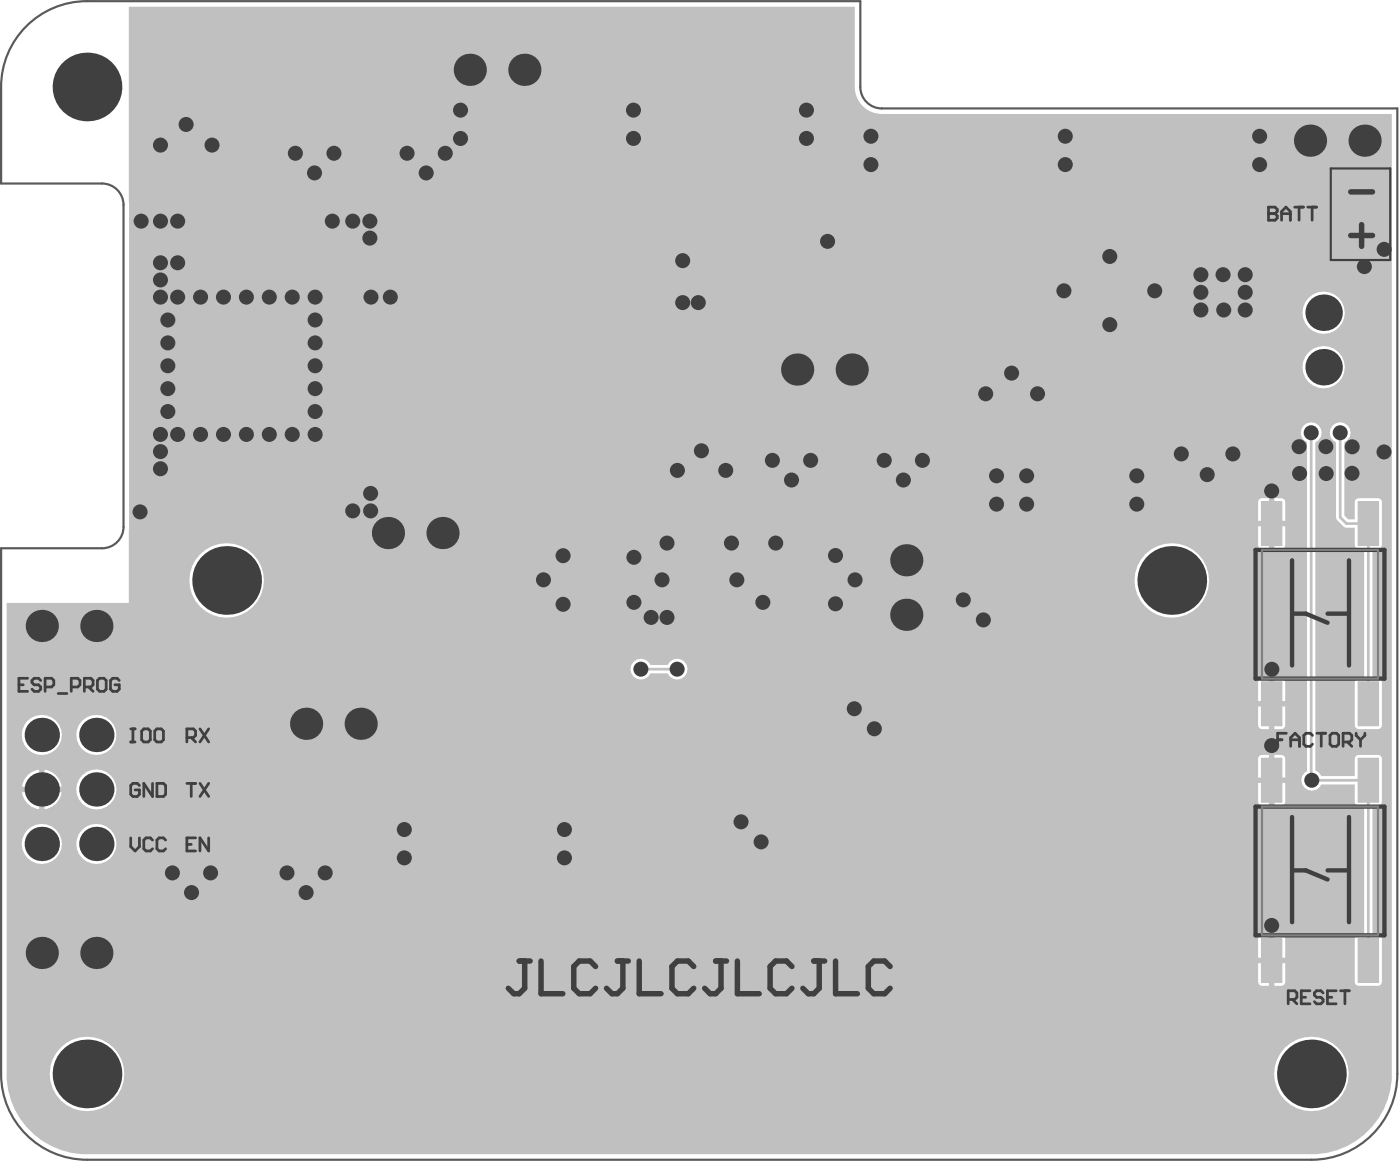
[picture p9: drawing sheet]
<svg xmlns="http://www.w3.org/2000/svg" width="108mm" height="90mm" viewBox="0 0 108 90" stroke-linecap="round" stroke-linejoin="round" font-family="sans-serif">
<path d="M1.7 2.4a6.6 6.6 0 0 1 5-2.3h59.9v6.6a1.66 1.66 0 0 0 1.6 1.7h39.9v74.7a6.6 6.6 0 0 1-6.6 6.6h-94.8a6.6 6.6 0 0 1-6.6-6.6v-40.7h7.8a1.66 1.66 0 0 0 1.7-1.7v-24.8a1.66 1.66 0 0 0-1.7-1.7h-7.8v-7.5a6.6 6.6 0 0 1 1.6-4.3z" fill="none" stroke="#5a5a5a" stroke-width=".17"/>
<path d="M10 .5v46.1h-9.5v36.5a6.2 6.2 0 0 0 6.2 6.2h94.8a6.2 6.2 0 0 0 6.2-6.2v-74.3h-39.5a2.1 2.1 0 0 1-2.1-1.9v-6.4zM100.8 24.2a1.64 1.64 0 0 1 3.2 0 1.64 1.64 0 0 1-3.2 0zM100.8 28.4a1.64 1.64 0 0 1 3.2 0 1.64 1.64 0 0 1-3.2 0zM103.1 32.9a.81 .81 0 0 1 1.2 .1 .81 .81 0 0 1-.3 1.2v5.7l.3 .3h.5v-1.4l.2-.2 1.6-.1 .2 .1 .1 .2v3.5l-.2 .1-.5 .1v10h.5l.2 .3v3.3l-.1 .2-.2 .1h-1.5l-.2-.1-.1-.2v-3.4l.2-.2h.5v-10l-.5-.1-.2-.1v-1.5h-.8l-.6-.7v-5.9a.8 .8 0 0 1-.3-1.3zM97.4 38.6l.2-.1h.6v1.8h-.9v-1.5zM98.6 38.5l.6 .1 .2 .1v1.6h-.8zM97.3 40.7h.9v1.8l-.7-.1-.1-.1zM98.6 40.7h.8v1.5l-.2 .2-.6 .1zM14.7 44.9a2.88 2.88 0 0 1 5.7 0 2.88 2.88 0 0 1-5.7 0zM87.8 44.9a2.88 2.88 0 0 1 5.7 0 2.88 2.88 0 0 1-5.7 0zM49 51.2a.81 .81 0 0 1 1.3 .2h1.3a.81 .81 0 0 1 1.3-.3 .81 .81 0 0 1 0 1.3 .81 .81 0 0 1-1.3-.3h-1.3a.81 .81 0 0 1-1.2 .3 .81 .81 0 0 1-.1-1.2zM97.4 52.6l.2-.1h.6v1.7h-.9v-1.4zM98.6 52.5h.6l.2 .2v1.5h-.8zM97.3 54.6h.9v1.8h-.7l-.1-.2zM98.6 54.6h.8v1.5l-.2 .3h-.6zM1.7 56.8a1.55 1.55 0 0 1 3.1 0 1.55 1.55 0 0 1-3.1 0zM5.9 56.8a1.55 1.55 0 0 1 3.1 0 1.55 1.55 0 0 1-3.1 0zM100.9 32.9a.81 .81 0 0 1 1.2 .1 .81 .81 0 0 1-.3 1.2v25.4l.3 .2 .1 .2h2.6v-1.3l.1-.2 .2-.1h1.5l.3 .2v3.4l-.2 .3h-.5v10l.5 .1 .2 .2v3.4l-.2 .2-1.6 .1-.2-.1-.1-.2v-3.5l.2-.1 .5-.1v-10h-.5l-.2-.2v-1.4h-2.6a.8 .8 0 0 1-1.3 .2 .8 .8 0 0 1 .2-1.3v-25.4a.8 .8 0 0 1-.2-1.3zM97.4 58.5l.2-.1h.6v1.7h-.9v-1.4zM98.6 58.4h.6l.2 .2v1.5h-.8zM2.1 60l.4-.3 .5-.2v1.4h-1.3l.2-.6zM3.4 59.5a1.49 1.49 0 0 1 1.4 1.4h-1.4zM97.3 60.6h.9v1.7h-.7l-.1-.2zM98.6 60.6h.8v1.4l-.2 .3h-.6zM3.4 61.3h1.4a1.49 1.49 0 0 1-1.4 1.3zM1.7 61.3h1.3v1.3a1.49 1.49 0 0 1-1.3-1.3zM5.9 61.1a1.55 1.55 0 0 1 3.1 0 1.55 1.55 0 0 1-3.1 0zM1.7 65.3a1.55 1.55 0 0 1 3.1 0 1.55 1.55 0 0 1-3.1 0zM5.9 65.3a1.55 1.55 0 0 1 3.1 0 1.55 1.55 0 0 1-3.1 0zM97.4 72.4l.2-.1h.6v1.8h-.9v-1.5zM98.6 72.3l.6 .1 .2 .1v1.6h-.8zM97.3 74.5h.9v1.8l-.7-.1-.1-.1zM98.6 74.5h.8v1.5l-.2 .2-.6 .1zM3.8 83.1a2.9 2.9 0 0 1 5.8 0 2.9 2.9 0 0 1-5.8 0zM98.6 83.1a2.88 2.88 0 0 1 5.7 0 2.88 2.88 0 0 1-5.7 0z" fill="#c0c0c0"/>
<path d="M101.4 33.5v26.8l4.5 .1v13.9M103.7 33.5v6.5l.5 .5h1.7M49.6 51.8h2.8M105.9 40.5h.1M105.9 40.5v13.9" fill="none" stroke="#c0c0c0" stroke-width=".21"/>
<g fill="#404040">
<circle cx="28.6" cy="17.1" r=".58"/>
<circle cx="30.2" cy="23" r=".58"/>
<circle cx="28.7" cy="23" r=".58"/>
<circle cx="77.1" cy="36.8" r=".58"/>
<circle cx="77.1" cy="39" r=".58"/>
<circle cx="79.4" cy="36.8" r=".58"/>
<circle cx="79.4" cy="39" r=".58"/>
<circle cx="74.5" cy="46.4" r=".58"/>
<circle cx="76.1" cy="48" r=".58"/>
<circle cx="66.1" cy="54.8" r=".58"/>
<circle cx="57.3" cy="63.6" r=".58"/>
<circle cx="58.9" cy="65.1" r=".58"/>
<circle cx="67.6" cy="56.4" r=".58"/>
<circle cx="13.3" cy="67.5" r=".58"/>
<circle cx="16.3" cy="67.5" r=".58"/>
<circle cx="14.8" cy="69" r=".58"/>
<circle cx="22.2" cy="67.5" r=".58"/>
<circle cx="25.2" cy="67.5" r=".58"/>
<circle cx="23.7" cy="69" r=".58"/>
<circle cx="103.7" cy="33.5" r=".58"/>
<circle cx="101.4" cy="33.5" r=".58"/>
<circle cx="101.5" cy="60.4" r=".58"/>
<circle cx="107.1" cy="35" r=".58"/>
<circle cx="102.6" cy="34.6" r=".58"/>
<circle cx="100.5" cy="34.6" r=".58"/>
<circle cx="104.6" cy="34.6" r=".58"/>
<circle cx="94.6" cy="21.2" r=".58"/>
<circle cx="92.9" cy="22.6" r=".58"/>
<circle cx="92.9" cy="21.2" r=".58"/>
<circle cx="94.7" cy="24" r=".58"/>
<circle cx="92.9" cy="24" r=".58"/>
<circle cx="96.3" cy="24" r=".58"/>
<circle cx="96.3" cy="21.2" r=".58"/>
<circle cx="96.3" cy="22.6" r=".58"/>
<circle cx="87.9" cy="39" r=".58"/>
<circle cx="87.9" cy="36.8" r=".58"/>
<circle cx="102.6" cy="36.6" r=".58"/>
<circle cx="100.5" cy="36.6" r=".58"/>
<circle cx="98.4" cy="51.8" r=".58"/>
<circle cx="98.4" cy="57.7" r=".58"/>
<circle cx="98.4" cy="71.6" r=".58"/>
<circle cx="98.4" cy="38" r=".58"/>
<circle cx="31.3" cy="64.2" r=".58"/>
<circle cx="43.7" cy="64.2" r=".58"/>
<circle cx="43.7" cy="66.4" r=".58"/>
<circle cx="31.3" cy="66.4" r=".58"/>
<circle cx="62.7" cy="35.6" r=".58"/>
<circle cx="59.8" cy="35.6" r=".58"/>
<circle cx="61.2" cy="37.1" r=".58"/>
<circle cx="68.4" cy="35.6" r=".58"/>
<circle cx="71.4" cy="35.6" r=".58"/>
<circle cx="69.9" cy="37.1" r=".58"/>
<circle cx="80.3" cy="30.5" r=".58"/>
<circle cx="76.3" cy="30.5" r=".58"/>
<circle cx="78.3" cy="28.9" r=".58"/>
<circle cx="35.6" cy="10.7" r=".58"/>
<circle cx="67.4" cy="12.7" r=".58"/>
<circle cx="82.4" cy="12.7" r=".58"/>
<circle cx="97.4" cy="12.7" r=".58"/>
<circle cx="105.5" cy="20.6" r=".58"/>
<circle cx="107.1" cy="19.3" r=".58"/>
<circle cx="97.4" cy="10.5" r=".58"/>
<circle cx="82.4" cy="10.5" r=".58"/>
<circle cx="67.4" cy="10.5" r=".58"/>
<circle cx="62.4" cy="10.7" r=".58"/>
<circle cx="49" cy="8.5" r=".58"/>
<circle cx="104.6" cy="36.6" r=".58"/>
<circle cx="49" cy="10.7" r=".58"/>
<circle cx="35.6" cy="8.5" r=".58"/>
<circle cx="62.4" cy="8.5" r=".58"/>
<circle cx="33" cy="13.4" r=".58"/>
<circle cx="24.3" cy="13.4" r=".58"/>
<circle cx="34.4" cy="11.9" r=".58"/>
<circle cx="31.5" cy="11.9" r=".58"/>
<circle cx="25.8" cy="11.9" r=".58"/>
<circle cx="22.8" cy="11.9" r=".58"/>
<circle cx="64.6" cy="43" r=".58"/>
<circle cx="64.6" cy="46.7" r=".58"/>
<circle cx="66.1" cy="44.9" r=".58"/>
<circle cx="49.6" cy="51.8" r=".58"/>
<circle cx="42" cy="44.9" r=".58"/>
<circle cx="43.6" cy="43" r=".58"/>
<circle cx="43.6" cy="46.7" r=".58"/>
<circle cx="52.4" cy="51.8" r=".58"/>
<circle cx="54.3" cy="34.9" r=".58"/>
<circle cx="52.4" cy="36.4" r=".58"/>
<circle cx="56.1" cy="36.4" r=".58"/>
<circle cx="60" cy="42" r=".58"/>
<circle cx="10.8" cy="39.6" r=".58"/>
<circle cx="28.7" cy="39.5" r=".58"/>
<circle cx="27.3" cy="39.5" r=".58"/>
<circle cx="28.7" cy="38.2" r=".58"/>
<circle cx="28.6" cy="18.4" r=".58"/>
<circle cx="27.3" cy="17.1" r=".58"/>
<circle cx="25.7" cy="17.1" r=".58"/>
<circle cx="13.7" cy="17.1" r=".58"/>
<circle cx="12.4" cy="17.1" r=".58"/>
<circle cx="10.9" cy="17.1" r=".58"/>
<circle cx="12.4" cy="11.2" r=".58"/>
<circle cx="14.4" cy="9.6" r=".58"/>
<circle cx="16.4" cy="11.2" r=".58"/>
<circle cx="93.4" cy="36.7" r=".58"/>
<circle cx="91.4" cy="35.1" r=".58"/>
<circle cx="95.4" cy="35.1" r=".58"/>
<circle cx="89.3" cy="22.5" r=".58"/>
<circle cx="85.9" cy="19.8" r=".58"/>
<circle cx="82.3" cy="22.5" r=".58"/>
<circle cx="85.9" cy="25.1" r=".58"/>
<circle cx="64" cy="18.7" r=".58"/>
<circle cx="52.8" cy="20.2" r=".58"/>
<circle cx="52.8" cy="23.4" r=".58"/>
<circle cx="54" cy="23.4" r=".58"/>
<circle cx="13" cy="24.8" r=".58"/>
<circle cx="13" cy="26.5" r=".58"/>
<circle cx="13" cy="28.3" r=".58"/>
<circle cx="13" cy="30.1" r=".58"/>
<circle cx="13" cy="31.8" r=".58"/>
<circle cx="13.7" cy="20.3" r=".58"/>
<circle cx="12.4" cy="33.6" r=".58"/>
<circle cx="12.4" cy="34.9" r=".58"/>
<circle cx="12.4" cy="36.3" r=".58"/>
<circle cx="12.4" cy="23" r=".58"/>
<circle cx="12.4" cy="21.7" r=".58"/>
<circle cx="12.4" cy="20.3" r=".58"/>
<circle cx="17.3" cy="33.6" r=".58"/>
<circle cx="20.8" cy="33.6" r=".58"/>
<circle cx="24.4" cy="30.1" r=".58"/>
<circle cx="24.4" cy="26.5" r=".58"/>
<circle cx="17.3" cy="23" r=".58"/>
<circle cx="20.8" cy="23" r=".58"/>
<circle cx="13.7" cy="23" r=".58"/>
<circle cx="13.7" cy="33.6" r=".58"/>
<circle cx="24.4" cy="33.6" r=".58"/>
<circle cx="24.4" cy="23" r=".58"/>
<circle cx="24.4" cy="24.8" r=".58"/>
<circle cx="24.4" cy="28.3" r=".58"/>
<circle cx="24.4" cy="31.8" r=".58"/>
<circle cx="22.6" cy="33.6" r=".58"/>
<circle cx="19.1" cy="33.6" r=".58"/>
<circle cx="15.5" cy="33.6" r=".58"/>
<circle cx="15.5" cy="23" r=".58"/>
<circle cx="19.1" cy="23" r=".58"/>
<circle cx="22.6" cy="23" r=".58"/>
<circle cx="59" cy="46.6" r=".58"/>
<circle cx="51.6" cy="42" r=".58"/>
<circle cx="56.6" cy="42" r=".58"/>
<circle cx="51.6" cy="47.8" r=".58"/>
<circle cx="50.4" cy="47.8" r=".58"/>
<circle cx="49" cy="46.6" r=".58"/>
<circle cx="49" cy="43.1" r=".58"/>
<circle cx="51.2" cy="44.9" r=".58"/>
<circle cx="57" cy="44.9" r=".58"/>
<circle cx="65.9" cy="28.6" r="1.25"/>
<circle cx="36.3" cy="5.4" r="1.25"/>
<circle cx="40.6" cy="5.4" r="1.25"/>
<circle cx="23.7" cy="56" r="1.25"/>
<circle cx="101.5" cy="83.1" r="2.66"/>
<circle cx="102.4" cy="28.4" r="1.41"/>
<circle cx="102.4" cy="24.2" r="1.41"/>
<circle cx="105.6" cy="10.9" r="1.25"/>
<circle cx="101.3" cy="10.9" r="1.25"/>
<circle cx="90.6" cy="44.9" r="2.66"/>
<circle cx="61.7" cy="28.6" r="1.25"/>
<circle cx="34.2" cy="41.2" r="1.25"/>
<circle cx="6.7" cy="83.1" r="2.66"/>
<circle cx="3.2" cy="73.7" r="1.25"/>
<circle cx="7.5" cy="73.7" r="1.25"/>
<circle cx="7.5" cy="61.1" r="1.33"/>
<circle cx="7.5" cy="56.8" r="1.33"/>
<circle cx="3.2" cy="56.8" r="1.33"/>
<circle cx="3.2" cy="61.1" r="1.33"/>
<circle cx="3.2" cy="48.4" r="1.25"/>
<circle cx="7.5" cy="48.4" r="1.25"/>
<circle cx="6.7" cy="6.7" r="2.66"/>
<circle cx="7.5" cy="65.3" r="1.33"/>
<circle cx="3.2" cy="65.3" r="1.33"/>
<circle cx="27.9" cy="56" r="1.25"/>
<circle cx="70.1" cy="47.6" r="1.25"/>
<circle cx="70.1" cy="43.3" r="1.25"/>
<circle cx="17.5" cy="44.9" r="2.66"/>
<circle cx="30" cy="41.2" r="1.25"/>
</g>
<g fill="#c0c0c0">
<path d="M105 72.6h.1h1.5h.1v3.4h-.1h-1.5h-.1z" fill-rule="evenodd"/>
<path d="M105 58.7l.1-.1h1.5l.1 .1v3.3l-.1 .1h-1.5l-.1-.1z" fill-rule="evenodd"/>
<path d="M105 52.8l.1-.1h1.5l.1 .1v3.3l-.1 .1h-1.5l-.1-.1z" fill-rule="evenodd"/>
<path d="M105 38.8h.1h1.5h.1v3.4h-.1h-1.5h-.1z" fill-rule="evenodd"/>
<path d="M97.5 72.6h.1h1.5h.1v3.4h-.1h-1.5h-.1z" fill-rule="evenodd"/>
<path d="M97.5 58.7l.1-.1h1.5l.1 .1v3.3l-.1 .1h-1.5l-.1-.1z" fill-rule="evenodd"/>
<path d="M97.5 52.8l.1-.1h1.5l.1 .1v3.3l-.1 .1h-1.5l-.1-.1z" fill-rule="evenodd"/>
<path d="M97.5 38.8h.1h1.5h.1v3.4h-.1h-1.5h-.1z" fill-rule="evenodd"/>
</g>
<g fill="#c0c0c0">
<path d="M105 76h.1z"/>
<path d="M106.6 72.6h.1z"/>
<path d="M105 42.2h.1z"/>
<path d="M106.6 38.8h.1z"/>
<path d="M97.5 72.6h.1z"/>
<path d="M97.5 76h.1z"/>
<path d="M99.1 72.6h.1z"/>
<path d="M97.5 38.8h.1z"/>
<path d="M97.5 42.2h.1z"/>
<path d="M99.1 38.8h.1z"/>
<path d="M105 72.6h.1zM105 72.6h.1z"/>
<path d="M106.6 76h.1zM106.6 76h.1h-.1z"/>
<path d="M105 58.7h.1zM105 58.6l.1 .1z"/>
<path d="M105.1 62v.1zM105 62l.1 .1z"/>
<path d="M106.6 62h.1zM106.6 62h.1l-.1 .1z"/>
<path d="M106.6 58.6v.1zM106.6 58.6l.1 .1z"/>
<path d="M105 52.8h.1zM105 52.7l.1 .1z"/>
<path d="M105.1 56.1v.1zM105 56.1l.1 .1z"/>
<path d="M106.6 56.1h.1zM106.6 56.1h.1l-.1 .1z"/>
<path d="M106.6 52.7v.1zM106.6 52.7l.1 .1z"/>
<path d="M105 38.8h.1zM105 38.8h.1z"/>
<path d="M106.6 42.2h.1zM106.6 42.2h.1h-.1z"/>
<path d="M99.1 76h.1zM99.1 76h.1h-.1z"/>
<path d="M97.5 58.7h.1zM97.6 58.6v.1z"/>
<path d="M97.6 62v.1zM97.5 62l.1 .1z"/>
<path d="M99.1 62h.1zM99.1 62h.1l-.1 .1z"/>
<path d="M99.1 58.6v.1zM99.1 58.6l.1 .1z"/>
<path d="M97.5 52.8h.1zM97.6 52.7v.1z"/>
<path d="M97.6 56.1v.1zM97.5 56.1l.1 .1z"/>
<path d="M99.1 56.1h.1zM99.1 56.1h.1l-.1 .1z"/>
<path d="M99.1 52.7v.1zM99.1 52.7l.1 .1z"/>
<path d="M99.1 42.2h.1zM99.1 42.2h.1h-.1z"/>
</g>
<path d="M100 47.5h1l1.7 .7M100 43.3v8.2M102.7 47.5h1.7M104.4 43.3v8.2M107.1 42.5v10M100 67.3h1l1.7 .7M100 63.2v8.1M102.7 67.3h1.7M104.4 63.2v8.1M107.1 62.4v9.9" fill="none" stroke="#404040" stroke-width=".34"/>
<path d="M102.9 13h4.6v7.1h-4.6z" fill="none" stroke="#404040" stroke-width=".17"/>
<path d="M107.1 42.5h-10v10h10M107.1 62.4h-10v9.9h10" fill="none" stroke="#404040" stroke-width=".33"/>
<g fill="none" stroke="#404040" stroke-width=".21">
<path d="M98.1 16.5h.1M98.1 16h.5l.2 .2v.2l-.2 .1 .2 .2v.2l-.2 .1h-.5zM98.1 16.5h.5M99.1 16.5h.7M99.1 17v-.6l.4-.4 .3 .4v.6M100.2 16h.6M100.5 16v1M101.2 16h.6M101.5 16v1M1.5 53h.3M2.1 52.5h-.6v1h.6M3.1 52.6l-.1-.1h-.4l-.1 .1v.2l.1 .2h.4l.1 .1v.2l-.1 .2h-.4l-.1-.2"/>
<path d="M3.5 53.1h.5l.2-.1v-.4l-.2-.1h-.5v1M4.5 53.6h.7M5.5 53.1h.5l.2-.1v-.4l-.2-.1h-.5v1M6.5 53.1h.5l.2-.1v-.4l-.2-.1h-.5v1M6.9 53.1l.3 .4M7.5 52.6l.2-.1h.3l.2 .1v.7l-.2 .2h-.3l-.2-.2zM9.2 52.6l-.1-.1h-.4l-.1 .1v.7l.1 .2h.4l.1-.2v-.3h-.3M10.1 56.4h.3M10.1 57.4h.3M10.3 56.4v1M11 56.5l.1-.1h.4l.1 .1v.7l-.1 .2h-.4l-.1-.2zM12 56.5l.1-.1h.4l.1 .1v.7l-.1 .2h-.4l-.1-.2z"/>
<path d="M14.5 57.1h.5l.1-.2v-.4l-.1-.1h-.5v1M14.8 57.1l.3 .3M15.5 56.4l.6 1M16.1 56.4l-.6 1M98.8 57.2h.4M99.5 56.7h-.7v1M99.8 57.2h.7M99.8 57.7v-.6l.4-.4 .3 .4v.6M101.5 56.9l-.1-.2h-.4l-.1 .2v.7l.1 .1h.4l.1-.1M101.9 56.7h.6M102.2 56.7v1M102.9 56.9l.2-.2h.3l.2 .2v.7l-.2 .1h-.3l-.2-.1z"/>
<path d="M103.9 57.4h.5l.2-.2v-.3l-.2-.2h-.5v1M104.2 57.4l.4 .3M104.9 56.7v.2l.3 .3M105.2 57.2v.5M105.6 56.7v.2l-.4 .3M10.1 64.8v.7l.3 .3 .4-.3v-.7M10.8 60.8l-.2-.2h-.3l-.2 .2v.6l.2 .2h.3l.2-.2v-.3h-.4M11.8 65l-.2-.2h-.3l-.2 .2v.7l.2 .1h.3l.2-.1M11.8 60.6v1l-.7-1v1M12.1 60.6h.5l.2 .2v.6l-.2 .2h-.5zM12.8 65l-.2-.2h-.3l-.2 .2v.7l.2 .1h.3l.2-.1M14.5 60.6h.6"/>
<path d="M14.5 65.3h.3M14.8 60.6v1M15.1 64.8h-.6v1h.6M15.5 60.6l.6 1M16.1 60.6l-.6 1M16.1 64.8v1l-.6-1v1M99.7 77.3h.5l.1-.2v-.3l-.1-.2h-.5v1M100 77.3l.3 .3M100.7 77.1h.3M101.3 76.6h-.6v1h.6M102.4 76.8l-.2-.2h-.4l-.1 .2v.2l.1 .1h.4l.2 .2v.2l-.2 .1h-.4l-.1-.1M102.7 77.1h.3"/>
<path d="M103.4 76.6h-.7v1h.7M103.7 76.6h.7M104 76.6v1"/>
</g>
<g fill="none" stroke="#404040" stroke-width=".42">
<path d="M104.5 14.8h1.7M104.5 18.2h1.7M105.3 17.4v1.7M40.2 74.3h.8M40.6 74.3v2.1l-.4 .5h-.5l-.4-.5M41.9 74.3v2.6h1.6M46.1 74.8l-.4-.5h-.9l-.4 .5v1.6l.4 .5h.9l.4-.5M47.8 74.3h.8M48.2 74.3v2.1l-.4 .5h-.5l-.4-.5M49.4 74.3v2.6h1.7M53.7 74.8l-.5-.5h-.8l-.4 .5v1.6l.4 .5h.8l.5-.5M55.4 74.3h.8"/>
<path d="M55.8 74.3v2.1l-.4 .5h-.5l-.4-.5M57 74.3v2.6h1.7M61.3 74.8l-.5-.5h-.8l-.4 .5v1.6l.4 .5h.8l.5-.5M63 74.3h.8M63.4 74.3v2.1l-.4 .5h-.5l-.4-.5M64.6 74.3v2.6h1.7M68.9 74.8l-.5-.5h-.8l-.4 .5v1.6l.4 .5h.8l.5-.5"/>
</g>
<path d="M97.6 42.5h9v10h-9zM97.6 62.4h9v9.9h-9z" fill="none" stroke="#808080" stroke-width=".17"/>
</svg>
